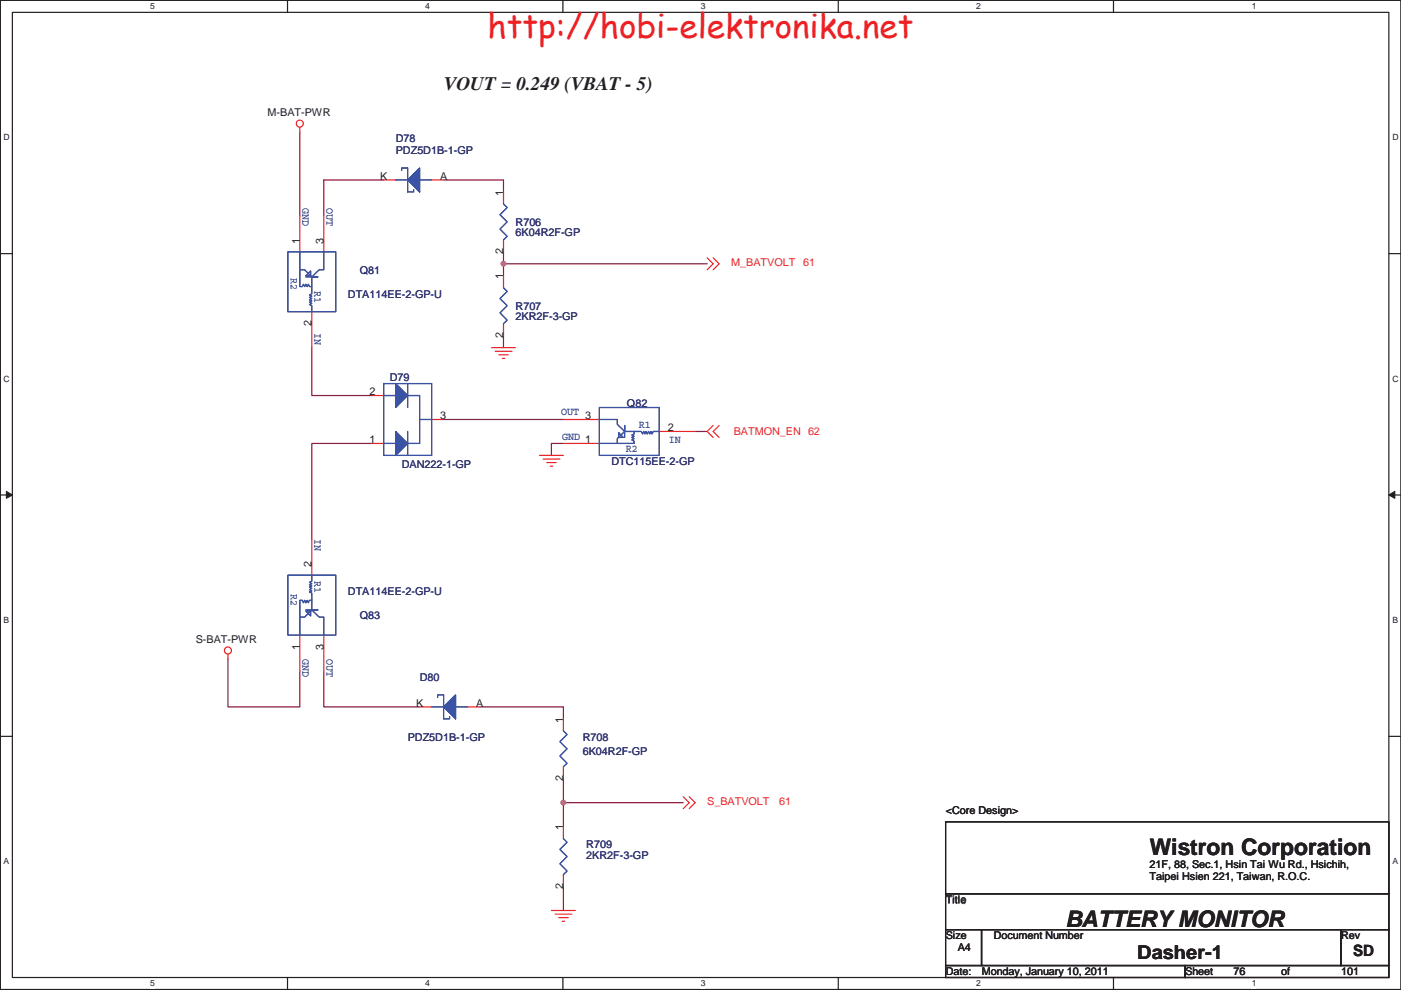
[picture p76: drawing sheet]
<svg xmlns="http://www.w3.org/2000/svg" width="297mm" height="210mm" viewBox="0 0 297 210" stroke-linecap="round" stroke-linejoin="round" font-family="sans-serif">
<defs><g id="words">
<text font-size="7.1" fill="#ed2024" x="103.3" y="8.1">http://hobi-elektronika.net</text>
<g font-size="4.8" fill="#231f20">
<text x="243.8" y="181.4">Wistron Corporation</text>
<text x="225.9" y="196.5">BATTERY MONITOR</text>
</g>
<g font-size="4.1" fill="#231f20">
<text x="94.1" y="19">VOUT = 0.249 (VBAT - 5)</text>
<text x="241.1" y="203.5">Dasher-1</text>
</g>
<text font-size="3.3" fill="#231f20" x="286.9" y="202.8">SD</text>
<g font-size="2.3" fill="#231f20">
<text x="56.7" y="24.5">M-BAT-PWR</text>
<text x="80.6" y="38.1">K</text>
<text x="93.3" y="38.1">A</text>
<text x="106.7" y="41.5" transform="rotate(-90 106.7 41.5)">1</text>
<text x="63.5" y="51.7" transform="rotate(-90 63.5 51.7)">1</text>
<text x="68.6" y="51.7" transform="rotate(-90 68.6 51.7)">3</text>
<text x="106.7" y="53.9" transform="rotate(-90 106.7 53.9)">2</text>
<text x="106.7" y="59.3" transform="rotate(-90 106.7 59.3)">1</text>
<text x="66.1" y="69.2" transform="rotate(-90 66.1 69.2)">2</text>
<text x="106.7" y="71.7" transform="rotate(-90 106.7 71.7)">2</text>
<text x="78.3" y="83.9">2</text>
<text x="93.3" y="88.9">3</text>
<text x="124.1" y="88.9">3</text>
<text x="78.3" y="94">1</text>
<text x="124.1" y="94">1</text>
<text x="141.6" y="91.5">2</text>
<text x="66.1" y="120.3" transform="rotate(-90 66.1 120.3)">2</text>
<text x="41.5" y="136.3">S-BAT-PWR</text>
<text x="63.5" y="137.8" transform="rotate(-90 63.5 137.8)">1</text>
<text x="68.6" y="137.8" transform="rotate(-90 68.6 137.8)">3</text>
<text x="88.2" y="149.9">K</text>
<text x="100.9" y="149.9">A</text>
<text x="119.4" y="153.3" transform="rotate(-90 119.4 153.3)">1</text>
<text x="119.4" y="165.7" transform="rotate(-90 119.4 165.7)">2</text>
<text x="200.5" y="172.6">&lt;Core Design&gt;</text>
<text x="119.4" y="176.1" transform="rotate(-90 119.4 176.1)">1</text>
<text x="243.7" y="184">21F, 88, Sec.1, Hsin Tai Wu Rd., Hsichih,</text>
<text x="119.4" y="188.6" transform="rotate(-90 119.4 188.6)">2</text>
<text x="200.5" y="191.6">Title</text>
<text x="243.7" y="186.7">Taipei Hsien 221, Taiwan, R.O.C.</text>
<text x="200.5" y="199.3">Size</text>
<text x="203.1" y="201.8">A4</text>
<text x="210.7" y="199.3">Document Number</text>
<text x="284.3" y="199.3">Rev</text>
<text x="200.5" y="206.9">Date:</text>
<text x="208.1" y="206.9">Monday, January 10, 2011</text>
<text x="251.3" y="206.9">Sheet</text>
<text x="261.5" y="206.9">76</text>
<text x="271.7" y="206.9">of</text>
<text x="284.4" y="206.9">101</text>
</g>
<g font-size="2.3" fill="#2d2d72">
<text x="83.9" y="30.1">D78</text>
<text x="83.9" y="32.6">PDZ5D1B-1-GP</text>
<text x="109.3" y="47.9">R706</text>
<text x="109.3" y="50.2">6K04R2F-GP</text>
<text x="76.3" y="58">Q81</text>
<text x="73.8" y="63.1">DTA114EE-2-GP-U</text>
<text x="109.3" y="65.7">R707</text>
<text x="109.3" y="67.9">2KR2F-3-GP</text>
<text x="82.6" y="80.9">D79</text>
<text x="132.9" y="86.2">Q82</text>
<text x="85.2" y="99.2">DAN222-1-GP</text>
<text x="129.6" y="98.7">DTC115EE-2-GP</text>
<text x="73.8" y="126.1">DTA114EE-2-GP-U</text>
<text x="76.3" y="131.2">Q83</text>
<text x="89" y="144.4">D80</text>
<text x="86.4" y="157.1">PDZ5D1B-1-GP</text>
<text x="123.6" y="157.1">R708</text>
<text x="123.6" y="160.1">6K04R2F-GP</text>
<text x="124.3" y="180">R709</text>
<text x="124.3" y="182.2">2KR2F-3-GP</text>
</g>
<g font-size="2.3" fill="#3a53a4">
<text x="64.2" y="44" transform="rotate(90 64.2 44)">GND</text>
<text x="69.3" y="44" transform="rotate(90 69.3 44)">OUT</text>
<text x="61.6" y="59" transform="rotate(90 61.6 59)">R2</text>
<text x="66.7" y="61.8" transform="rotate(90 66.7 61.8)">R1</text>
<text x="66.7" y="70.7" transform="rotate(90 66.7 70.7)">IN</text>
<text x="119" y="88">OUT</text>
<text x="119.2" y="93.4">GND</text>
<text x="132.7" y="95.9">R2</text>
<text x="135.5" y="90.8">R1</text>
<text x="141.8" y="93.9">IN</text>
<text x="66.7" y="114.4" transform="rotate(90 66.7 114.4)">IN</text>
<text x="66.7" y="123.3" transform="rotate(90 66.7 123.3)">R1</text>
<text x="61.6" y="126.1" transform="rotate(90 61.6 126.1)">R2</text>
<text x="64.2" y="139.8" transform="rotate(90 64.2 139.8)">GND</text>
<text x="69.3" y="139.8" transform="rotate(90 69.3 139.8)">OUT</text>
</g>
<g font-size="2.3" fill="#ec2426">
<text x="155" y="56.5">M_BATVOLT</text>
<text x="170.3" y="56.5">61</text>
<text x="155.6" y="92.3">BATMON_EN 62</text>
<text x="149.9" y="170.8">S_BATVOLT</text>
<text x="165.2" y="170.8">61</text>
</g>
<g font-size="1.8" fill="#231f20">
<text x="31.8" y="1.9">5</text>
<text x="90.2" y="1.9">4</text>
<text x="148.6" y="1.9">3</text>
<text x="207" y="1.9">2</text>
<text x="265.4" y="1.9">1</text>
<text x=".7" y="29.8">D</text>
<text x="295.3" y="29.8">D</text>
<text x=".7" y="81">C</text>
<text x="295.3" y="81">C</text>
<text x=".7" y="132.2">B</text>
<text x="295.3" y="132.2">B</text>
<text x=".7" y="183.3">A</text>
<text x="295.3" y="183.3">A</text>
<text x="31.8" y="209.2">5</text>
<text x="90.2" y="209.2">4</text>
<text x="148.6" y="209.2">3</text>
<text x="207" y="209.2">2</text>
<text x="265.4" y="209.2">1</text>
</g>
</g></defs>
<path d="M.1 .1h296.9v209.8h-296.9zM2.6 2.6h291.9v204.7h-291.9z" fill="none" stroke="#231f20" stroke-width=".25"/>
<g fill="#fff">
<path d="M31.8 .3h1v2h-1z"/>
<path d="M31.8 207.6h1v2h-1z"/>
</g>
<path d="M61 .1v2.5M61 207.3v2.6" fill="none" stroke="#231f20" stroke-width=".25"/>
<g fill="#fff">
<path d="M90.1 .3h1v2h-1z"/>
<path d="M90.1 207.6h1v2h-1z"/>
</g>
<path d="M119.3 .1v2.5M119.3 207.3v2.6" fill="none" stroke="#231f20" stroke-width=".25"/>
<g fill="#fff">
<path d="M148.5 .3h1v2h-1z"/>
<path d="M148.5 207.6h1v2h-1z"/>
</g>
<path d="M177.7 .1v2.5M177.7 207.3v2.6" fill="none" stroke="#231f20" stroke-width=".25"/>
<g fill="#fff">
<path d="M206.9 .3h.9v2h-.9z"/>
<path d="M206.9 207.6h.9v2h-.9z"/>
</g>
<path d="M236.1 .1v2.5M236.1 207.3v2.6" fill="none" stroke="#231f20" stroke-width=".25"/>
<g fill="#fff">
<path d="M265.3 .3h.9v2h-.9z"/>
<path d="M265.3 207.6h.9v2h-.9z"/>
<path d="M.7 28.2h1.3v2h-1.3z"/>
<path d="M295.1 28.2h1.3v2h-1.3z"/>
<path d="M.7 79.4h1.3v2h-1.3z"/>
<path d="M295.1 79.4h1.3v2h-1.3z"/>
</g>
<path d="M.1 53.8h2.5M294.5 53.8h2.5" fill="none" stroke="#231f20" stroke-width=".25"/>
<g fill="#fff">
<path d="M.7 130.6h1.2v2h-1.2z"/>
<path d="M295.1 130.6h1.2v2h-1.2z"/>
</g>
<path d="M.1 105h2.5M294.5 105h2.5" fill="none" stroke="#231f20" stroke-width=".25"/>
<path d="M1.4 104.2l1.2 .8-1.2 .7z" fill="#231f20"/>
<path d="M1.4 104.2l1.2 .8-1.2 .7z" fill="none" stroke="#231f20" stroke-width=".21"/>
<path d="M294.5 105l1.2-.8v1.5z" fill="#231f20"/>
<path d="M294.5 105l1.2-.8v1.5z" fill="none" stroke="#231f20" stroke-width=".21"/>
<g fill="#fff">
<path d="M.7 181.7h1.2v2h-1.2z"/>
<path d="M295.1 181.7h1.2v2h-1.2z"/>
</g>
<path d="M.1 156.2h2.5M294.5 156.2h2.5" fill="none" stroke="#231f20" stroke-width=".25"/>
<path d="M81.4 38.2h-12.7v7.6M106.8 38.2v2.5M106.8 53.4v2.6h43.1M106.8 56v2.5M106.8 71.2v2.5M119.5 94.1h-2.6v2.5M147.4 91.5h2.5" fill="none" stroke="#7f1542" stroke-width=".25"/>
<circle cx="106.8" cy="55.9" r=".49" fill="#b8529f"/>
<circle cx="106.8" cy="55.9" r=".49" fill="none" stroke="#b8529f" stroke-width=".25"/>
<path d="M63.6 28v17.8M94.1 38.2h12.7M66.1 73.7v10.2h12.7M78.8 94.1h-12.7v20.3M94.1 89h25.4M48.3 139.8v10.1h15.3v-7.6M68.7 142.3v7.6h20.3M101.7 149.9h17.8v2.6M119.5 165.2v5.1" fill="none" stroke="#7f1542" stroke-width=".25"/>
<circle cx="119.5" cy="170.2" r=".49" fill="#b8529f"/>
<circle cx="119.5" cy="170.2" r=".49" fill="none" stroke="#b8529f" stroke-width=".25"/>
<path d="M144.9 170.3h-25.4v5M119.5 188v5.1" fill="none" stroke="#7f1542" stroke-width=".25"/>
<g fill="none" stroke="#ec2426" stroke-width=".25">
<path d="M63.6 27v1M149.9 54.7l1.3 1.3-1.3 1.2M151.2 54.7l1.3 1.3-1.3 1.2M104.2 73.7h5.1M105 74.5h3.5M105.8 75.3h2M106.5 76h.5M78.8 94.1h2.6M78.8 83.9h2.6M91.5 89h2.6M114.4 96.6h5.1M115.1 97.4h3.6"/>
<path d="M115.9 98.1h2M116.7 98.9h.5M151.2 90.2l-1.3 1.3 1.3 1.3M152.5 90.2l-1.3 1.3 1.3 1.3M48.3 138.8v1M119.5 175.3v2.6M144.9 169l1.2 1.3-1.2 1.2M146.1 169l1.3 1.3-1.3 1.2M116.9 193.1h5.1M117.7 193.9h3.5M118.5 194.6h2M119.2 195.4h.5"/>
<path d="M119.5 185.5v2.5"/>
<circle cx="63.6" cy="26.2" r=".75"/>
<circle cx="48.3" cy="138" r=".75"/>
</g>
<path d="M200.5 174.3h94v15.3h-94zM200.5 189.6h94v7.6h-94zM200.5 197.2h7.6v7.6h-7.6zM208.1 197.2h76.2v7.6h-76.2zM284.3 197.2h10.2v7.6h-10.2zM200.5 204.8h50.8v2.5h-50.8zM251.3 204.8h43.2v2.5h-43.2z" fill="none" stroke="#231f20" stroke-width=".25"/>
<path d="M119.5 177.9l.7 .8-1.5 1.5 1.5 1.5-1.5 1.5 1.5 1.6-.7 .7" fill="none" stroke="#3a53a4" stroke-width=".25"/>
<path d="M83.9 91.5l2.5 2.6-2.5 2.5z" fill="#3a53a4"/>
<path d="M81.4 81.4h10.1v15.2h-10.1zM81.4 83.9h2.5M81.4 94.1h2.5M83.9 91.5l2.5 2.6-2.5 2.5zM86.4 83.9h2.6v10.2h-2.6M86.4 81.4v5M86.4 91.5v5.1M89 89h2.5" fill="none" stroke="#3a53a4" stroke-width=".25"/>
<path d="M83.9 81.4l2.5 2.5-2.5 2.5z" fill="#3a53a4"/>
<path d="M83.9 81.4l2.5 2.5-2.5 2.5z" fill="none" stroke="#3a53a4" stroke-width=".25"/>
<path d="M83.9 91.5l2.5 2.6-2.5 2.5z" fill="#3a53a4"/>
<path d="M81.4 81.4h10.1v15.2h-10.1zM81.4 83.9h2.5M81.4 94.1h2.5M83.9 91.5l2.5 2.6-2.5 2.5zM86.4 83.9h2.6v10.2h-2.6M86.4 81.4v5M86.4 91.5v5.1M89 89h2.5" fill="none" stroke="#3a53a4" stroke-width=".25"/>
<path d="M83.9 81.4l2.5 2.5-2.5 2.5z" fill="#3a53a4"/>
<path d="M61 53.4h10.2v12.7h-10.2zM63.6 53.4v3.8h1l1.5 1.5 1.6-1.5h1v-3.8M63.6 57.2v3.6h.5l.2-.5 .3 .5 .2-.5 .3 .5 .3-.5 .2 .5h.5M64.8 58.7h2.6h-1.3v3.6l-.5 .3 .5 .2-.5 .3 .5 .2-.5 .3 .5 .2-.5 .3 .5 .3-.5 .2 .5 .2v1.3M65.9 57.5v1h-1.1zM106.8 61l.7 .8-1.5 1.5 1.5 1.5-1.5 1.6 1.5 1.5-.7 .8M83.9 81.4l2.5 2.5-2.5 2.5z" fill="none" stroke="#3a53a4" stroke-width=".25"/>
<path d="M81.4 38.2h2.5M91.5 38.2h2.6M63.6 45.8v7.6M68.7 45.8v7.6M106.8 58.5v2.5M66.1 66.1v7.6M106.8 68.7v2.5" fill="none" stroke="#ec2426" stroke-width=".25"/>
<path d="M86.4 38.2l2.6-2.6v5.1z" fill="#3a53a4"/>
<path d="M83.9 38.2h2.5M85.2 36.2v-.6h1.2v5.1h1.3v-.5M86.4 38.2l2.6-2.6v5.1zM89 38.2h2.5" fill="none" stroke="#3a53a4" stroke-width=".25"/>
<path d="M86.4 38.2l2.6-2.6v5.1z" fill="#3a53a4"/>
<path d="M83.9 38.2h2.5M85.2 36.2v-.6h1.2v5.1h1.3v-.5M86.4 38.2l2.6-2.6v5.1zM89 38.2h2.5M106.8 43.3l.7 .7-1.5 1.5 1.5 1.6-1.5 1.5 1.5 1.5-.7 .8M127.1 89h3.8v1l1.5 1.5-1.5 1.5v1.1h-3.8M127.1 86.4h12.7v10.2h-12.7zM131.2 91.8l1 1h-1zM134.4 91.5v.5l-.5 .3 .5 .2-.5 .3 .5 .2-.5 .3 .5 .3v.5h-3.5M139.8 91.5h-1.3l-.2 .5-.3-.5-.2 .5-.3-.5-.3 .5-.2-.5-.3 .5-.2-.5-.3 .5-.2-.5h-3.6v-1.3v2.6" fill="none" stroke="#3a53a4" stroke-width=".25"/>
<path d="M106.8 40.7v2.6M106.8 50.9v2.5M119.5 94.1h7.6M119.5 89h7.6M139.8 91.5h7.6M89 149.9h2.5M99.1 149.9h2.6" fill="none" stroke="#ec2426" stroke-width=".25"/>
<path d="M94.1 149.9l2.5-2.5v5.1z" fill="#3a53a4"/>
<path d="M91.5 149.9h2.6M92.8 147.9v-.5h1.3v5.1h1.2v-.5M94.1 149.9l2.5-2.5v5.1zM96.6 149.9h2.5" fill="none" stroke="#3a53a4" stroke-width=".25"/>
<path d="M94.1 149.9l2.5-2.5v5.1z" fill="#3a53a4"/>
<path d="M61 122h10.2v12.7h-10.2zM63.6 134.7v-3.8h1l1.5-1.5 1.6 1.5h1v3.8M64.8 129.6h1.1v1zM66.1 122v1.3l-.5 .2 .5 .3-.5 .2 .5 .3-.5 .2 .5 .3-.5 .3 .5 .2-.5 .3 .5 .2v3.6h1.3h-2.6M66.1 127.3h-.5l-.2 .6-.3-.6-.3 .6-.2-.6-.3 .6-.2-.6h-.5v3.6M91.5 149.9h2.6M92.8 147.9v-.5h1.3v5.1h1.2v-.5M94.1 149.9l2.5-2.5v5.1zM96.6 149.9h2.5M119.5 155l.7 .8-1.5 1.5 1.5 1.5-1.5 1.5 1.5 1.6-.7 .7" fill="none" stroke="#3a53a4" stroke-width=".25"/>
<path d="M66.1 114.4v7.6M63.6 134.7v7.6M68.7 134.7v7.6M119.5 152.5v2.5M119.5 162.6v2.6" fill="none" stroke="#ec2426" stroke-width=".25"/>
<circle cx="106.8" cy="55.9" r=".49" fill="#b8529f"/>
<circle cx="106.8" cy="55.9" r=".49" fill="none" stroke="#b8529f" stroke-width=".25"/>
<circle cx="119.5" cy="170.2" r=".49" fill="#b8529f"/>
<circle cx="119.5" cy="170.2" r=".49" fill="none" stroke="#b8529f" stroke-width=".25"/>
<use href="#words"/>
</svg>
